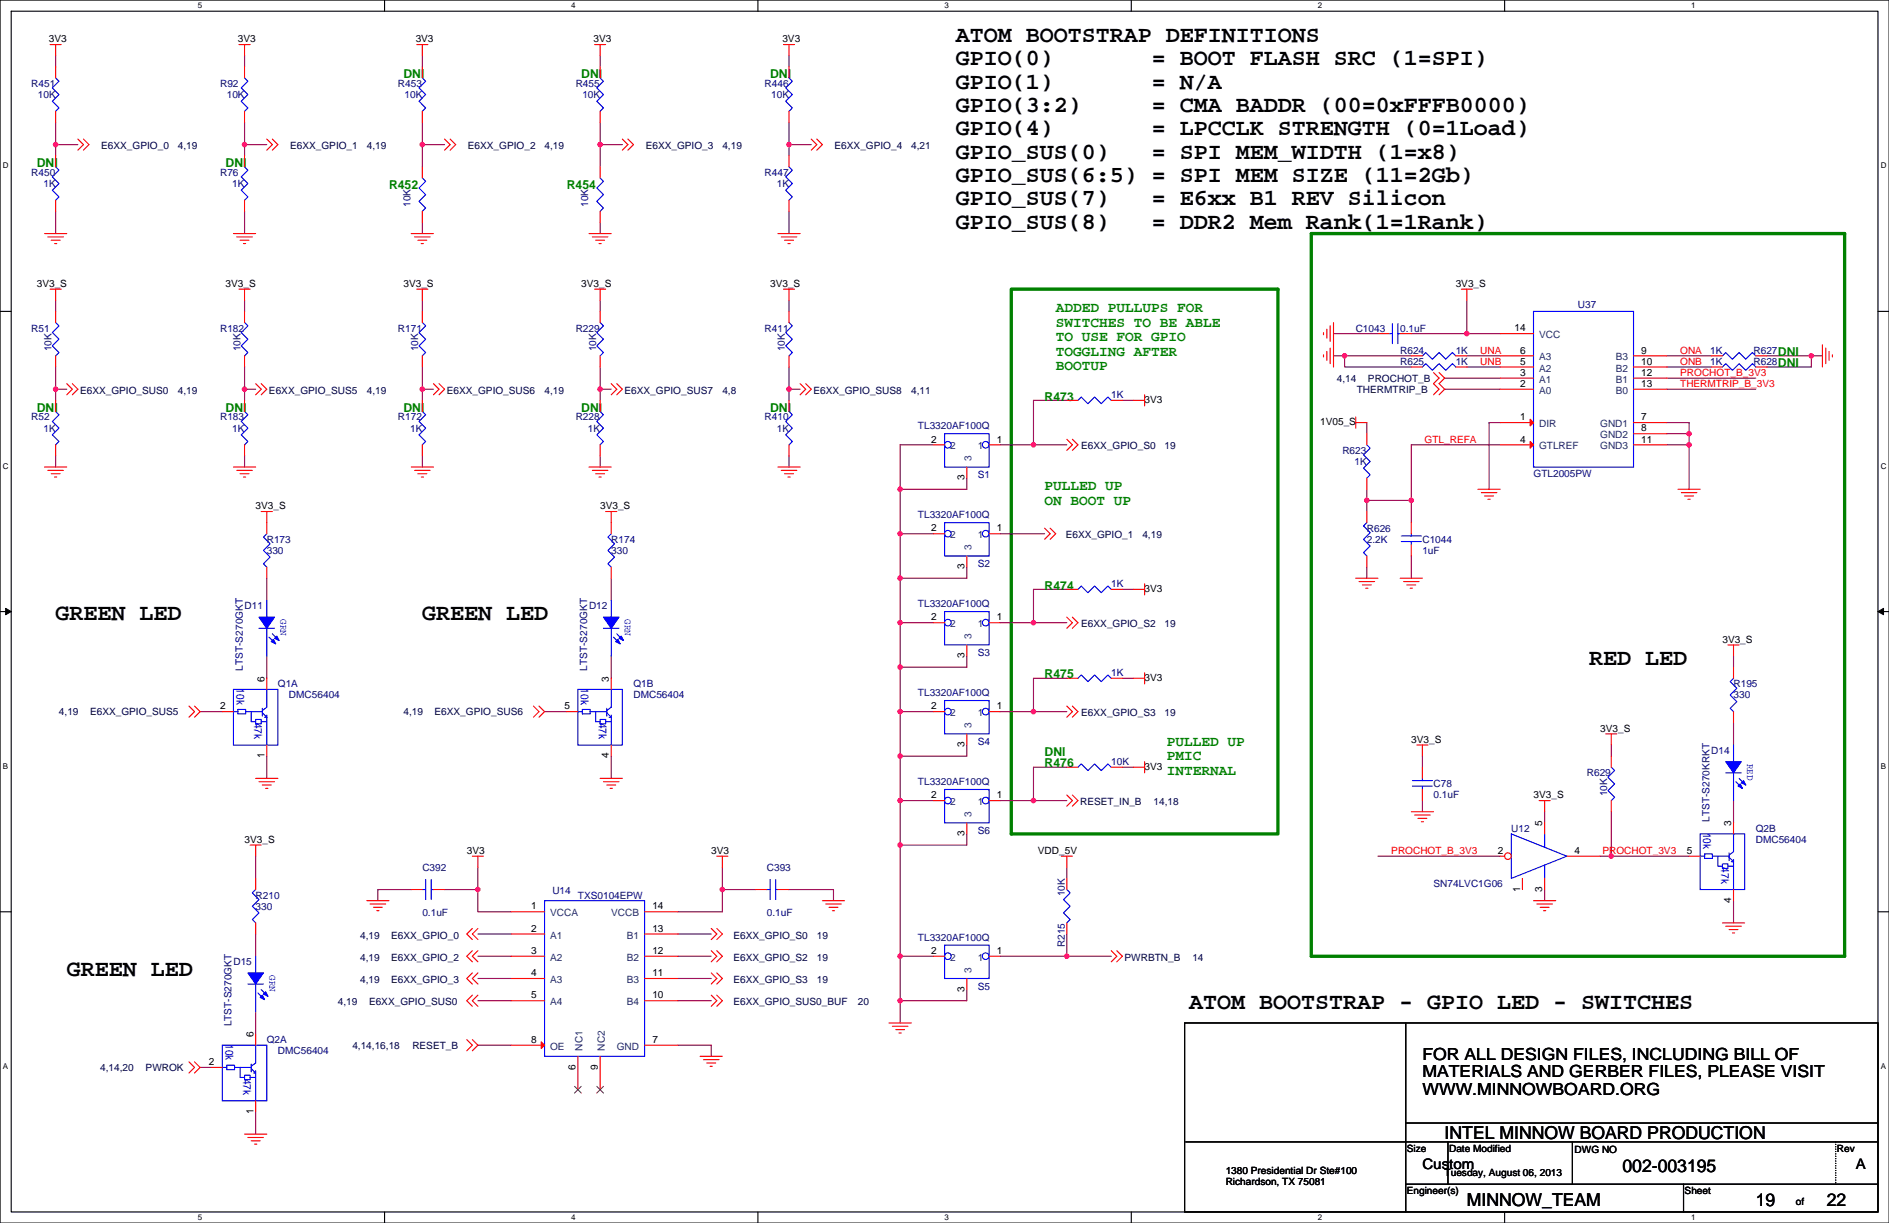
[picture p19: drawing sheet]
<svg xmlns="http://www.w3.org/2000/svg" width="432mm" height="279mm" viewBox="0 0 432 279" stroke-linecap="round" stroke-linejoin="round" font-family="sans-serif">
<defs><g id="words">
<g font-size="5.3">
<text x="218.5" y="9.6">ATOM BOOTSTRAP DEFINITIONS</text>
<text x="218.5" y="14.9">GPIO(0)</text>
<text x="263.3" y="14.9">= BOOT FLASH SRC (1=SPI)</text>
<text x="218.5" y="20.3">GPIO(1)</text>
<text x="263.3" y="20.3">= N/A</text>
<text x="218.5" y="25.6">GPIO(3:2)</text>
<text x="263.3" y="25.6">= CMA BADDR (00=0xFFFB0000)</text>
<text x="218.5" y="30.9">GPIO(4)</text>
<text x="263.3" y="30.9">= LPCCLK STRENGTH (0=1Load)</text>
<text x="218.5" y="36.3">GPIO_SUS(0)</text>
<text x="218.5" y="41.6">GPIO_SUS(6:5) = SPI MEM SIZE (11=2Gb)</text>
<text x="263.3" y="36.3">= SPI MEM_WIDTH (1=x8)</text>
<text x="218.5" y="46.9">GPIO_SUS(7)</text>
<text x="263.3" y="46.9">= E6xx B1 REV Silicon</text>
<text x="218.5" y="52.3">GPIO_SUS(8)</text>
<text x="263.3" y="52.3">= DDR2 Mem Rank(1=1Rank)</text>
<text x="12.7" y="141.7">GREEN LED</text>
<text x="96.5" y="141.7">GREEN LED</text>
<text x="363.2" y="151.8">RED LED</text>
<text x="15.3" y="222.9">GREEN LED</text>
<text x="271.8" y="230.6">ATOM BOOTSTRAP - GPIO LED - SWITCHES</text>
</g>
<g font-size="4.1">
<text x="330.2" y="260.2">INTEL MINNOW BOARD PRODUCTION</text>
<text x="370.9" y="267.8">002-003195</text>
<text x="335.3" y="275.4">MINNOW_TEAM</text>
<text x="401.3" y="275.4">19</text>
<text x="417.6" y="275.4">22</text>
</g>
<g font-size="3.8">
<text x="325.1" y="242.2">FOR ALL DESIGN FILES, INCLUDING BILL OF</text>
<text x="325.1" y="246.1">MATERIALS AND GERBER FILES, PLEASE VISIT</text>
<text x="325.1" y="250.1">WWW.MINNOWBOARD.ORG</text>
</g>
<g font-size="3.3" fill="#008000">
<text x="241.3" y="71.4">ADDED PULLUPS FOR</text>
<text x="241.3" y="74.7">SWITCHES TO BE ABLE</text>
<text x="241.3" y="78">TO USE FOR GPIO</text>
<text x="241.3" y="81.3">TOGGLING AFTER</text>
<text x="241.3" y="84.6">BOOTUP</text>
<text x="238.8" y="112">PULLED UP</text>
<text x="238.8" y="115.3">ON BOOT UP</text>
<text x="266.7" y="170.4">PULLED UP</text>
<text x="266.7" y="173.7">PMIC</text>
<text x="266.7" y="177">INTERNAL</text>
</g>
<g font-size="3.3">
<text x="325.1" y="267.1">Custom</text>
<text x="424.2" y="267.1">A</text>
</g>
<g font-size="2.8" fill="#008000">
<text x="92.2" y="17.8">DNI</text>
<text x="132.9" y="17.8">DNI</text>
<text x="176" y="17.8">DNI</text>
<text x="8.4" y="38.2">DNI</text>
<text x="51.6" y="38.2">DNI</text>
<text x="88.9" y="43.2">R452</text>
<text x="129.6" y="43.2">R454</text>
<text x="406.4" y="81.3">DNI</text>
<text x="406.4" y="83.9">DNI</text>
<text x="8.4" y="94">DNI</text>
<text x="51.6" y="94">DNI</text>
<text x="92.2" y="94">DNI</text>
<text x="132.9" y="94">DNI</text>
<text x="176" y="94">DNI</text>
<text x="238.8" y="91.5">R473</text>
<text x="238.8" y="134.7">R474</text>
<text x="238.8" y="155">R475</text>
<text x="238.8" y="172.8">DNI</text>
<text x="238.8" y="175.3">R476</text>
</g>
<g font-size="2.5" fill="#00f">
<text x="54.1" y="157.2" transform="rotate(90 54.1 157.2)">10k</text>
<text x="132.8" y="157.2" transform="rotate(90 132.8 157.2)">10k</text>
<text x="58.1" y="165.1" transform="rotate(90 58.1 165.1)">47k</text>
<text x="136.9" y="165.1" transform="rotate(90 136.9 165.1)">47k</text>
<text x="389.3" y="190.3" transform="rotate(90 389.3 190.3)">10k</text>
<text x="393.4" y="198.1" transform="rotate(90 393.4 198.1)">47k</text>
<text x="51.5" y="238.5" transform="rotate(90 51.5 238.5)">10k</text>
<text x="55.6" y="246.4" transform="rotate(90 55.6 246.4)">47k</text>
</g>
<g font-size="2.3">
<text x="11.2" y="9.7">3V3</text>
<text x="54.4" y="9.7">3V3</text>
<text x="95" y="9.7">3V3</text>
<text x="135.7" y="9.7">3V3</text>
<text x="178.8" y="9.7">3V3</text>
<text x="8.4" y="65.6">3V3_S</text>
<text x="51.6" y="65.6">3V3_S</text>
<text x="92.2" y="65.6">3V3_S</text>
<text x="132.9" y="65.6">3V3_S</text>
<text x="176" y="65.6">3V3_S</text>
<text x="332.8" y="65.6">3V3_S</text>
<text x="346.2" y="75.7">14</text>
<text x="347.5" y="83.3">5</text>
<text x="347.5" y="80.8">6</text>
<text x="375.2" y="83.3">10</text>
<text x="375.2" y="80.8">9</text>
<text x="347.5" y="88.4">2</text>
<text x="347.5" y="85.9">3</text>
<text x="375.2" y="88.4">13</text>
<text x="375.2" y="85.9">12</text>
<text x="261.6" y="92">3V3</text>
<text x="212.9" y="101.1">2</text>
<text x="227.9" y="101.1">1</text>
<text x="301.8" y="97.1">1V05_S</text>
<text x="347.5" y="101.1">4</text>
<text x="347.5" y="96">1</text>
<text x="375.2" y="98.6">8</text>
<text x="375.2" y="101.1">11</text>
<text x="375.2" y="96">7</text>
<text x="220.5" y="109.8" transform="rotate(-90 220.5 109.8)">3</text>
<text x="58.4" y="116.4">3V3_S</text>
<text x="137.2" y="116.4">3V3_S</text>
<text x="212.9" y="121.4">2</text>
<text x="227.9" y="121.4">1</text>
<text x="220.5" y="130.1" transform="rotate(-90 220.5 130.1)">3</text>
<text x="261.6" y="135.2">3V3</text>
<text x="212.9" y="141.7">2</text>
<text x="227.9" y="141.7">1</text>
<text x="393.7" y="146.9">3V3_S</text>
<text x="60.5" y="155.7" transform="rotate(-90 60.5 155.7)">6</text>
<text x="139.2" y="155.7" transform="rotate(-90 139.2 155.7)">3</text>
<text x="220.5" y="150.4" transform="rotate(-90 220.5 150.4)">3</text>
<text x="261.6" y="155.5">3V3</text>
<text x="50.3" y="162.1">2</text>
<text x="129.1" y="162.1">5</text>
<text x="212.9" y="162.1">2</text>
<text x="227.9" y="162.1">1</text>
<text x="365.8" y="167.2">3V3_S</text>
<text x="60.5" y="173.3" transform="rotate(-90 60.5 173.3)">1</text>
<text x="139.2" y="173.3" transform="rotate(-90 139.2 173.3)">4</text>
<text x="220.5" y="170.7" transform="rotate(-90 220.5 170.7)">3</text>
<text x="322.6" y="169.7">3V3_S</text>
<text x="261.6" y="175.8">3V3</text>
<text x="212.9" y="182.4">2</text>
<text x="227.9" y="182.4">1</text>
<text x="350.5" y="182.4">3V3_S</text>
<text x="220.5" y="191.1" transform="rotate(-90 220.5 191.1)">3</text>
<text x="352.6" y="188.7" transform="rotate(-90 352.6 188.7)">5</text>
<text x="395.7" y="188.7" transform="rotate(-90 395.7 188.7)">3</text>
<text x="55.9" y="192.6">3V3_S</text>
<text x="106.7" y="195.1">3V3</text>
<text x="162.6" y="195.1">3V3</text>
<text x="237.3" y="195.1">VDD_5V</text>
<text x="342.4" y="195.1">2</text>
<text x="359.9" y="195.1">4</text>
<text x="385.6" y="195.1">5</text>
<text x="347.5" y="203.8" transform="rotate(-90 347.5 203.8)">1</text>
<text x="352.6" y="203.8" transform="rotate(-90 352.6 203.8)">3</text>
<text x="121.4" y="207.8">1</text>
<text x="149.1" y="207.8">14</text>
<text x="395.7" y="206.3" transform="rotate(-90 395.7 206.3)">4</text>
<text x="121.4" y="212.9">2</text>
<text x="149.1" y="212.9">13</text>
<text x="121.4" y="217.9">3</text>
<text x="149.1" y="217.9">12</text>
<text x="212.9" y="217.9">2</text>
<text x="227.9" y="217.9">1</text>
<text x="121.4" y="223">4</text>
<text x="149.1" y="223">11</text>
<text x="220.5" y="226.6" transform="rotate(-90 220.5 226.6)">3</text>
<text x="121.4" y="228.1">5</text>
<text x="149.1" y="228.1">10</text>
<text x="57.9" y="237" transform="rotate(-90 57.9 237)">6</text>
<text x="121.4" y="238.3">8</text>
<text x="149.1" y="238.3">7</text>
<text x="47.8" y="243.3">2</text>
<text x="131.6" y="244.4" transform="rotate(-90 131.6 244.4)">6</text>
<text x="136.7" y="244.4" transform="rotate(-90 136.7 244.4)">9</text>
<text x="57.9" y="254.6" transform="rotate(-90 57.9 254.6)">1</text>
<text x="321.6" y="263.2">Size</text>
<text x="331.2" y="263.2">Date Modified</text>
<text x="359.9" y="263.4">DWG NO</text>
<text x="419.9" y="263.2">Rev</text>
<text x="280.2" y="268.3">1380 Presidential Dr Ste#100</text>
<text x="330.2" y="268.8">Tuesday, August 06, 2013</text>
<text x="280.2" y="270.6">Richardson, TX 75081</text>
<text x="321.6" y="272.8">Engineer(s)</text>
<text x="385.1" y="272.8">Sheet</text>
<text x="410.5" y="275.4">of</text>
</g>
<g font-size="2.3" fill="#000080">
<text x="7.1" y="19.9">R451</text>
<text x="8.7" y="22.4">10K</text>
<text x="50.3" y="19.9">R92</text>
<text x="51.8" y="22.4">10K</text>
<text x="91" y="19.9">R453</text>
<text x="92.5" y="22.4">10K</text>
<text x="131.6" y="19.9">R455</text>
<text x="133.1" y="22.4">10K</text>
<text x="174.8" y="19.9">R446</text>
<text x="176.3" y="22.4">10K</text>
<text x="7.1" y="40.2">R450</text>
<text x="50.3" y="40.2">R76</text>
<text x="174.8" y="40.2">R447</text>
<text x="9.9" y="42.7">1K</text>
<text x="53.1" y="42.7">1K</text>
<text x="93.8" y="47.3" transform="rotate(-90 93.8 47.3)">10K</text>
<text x="134.5" y="47.3" transform="rotate(-90 134.5 47.3)">10K</text>
<text x="177.6" y="42.7">1K</text>
<text x="360.7" y="70.4">U37</text>
<text x="7.1" y="75.7">R51</text>
<text x="50.3" y="75.7">R182</text>
<text x="91" y="75.7">R171</text>
<text x="131.6" y="75.7">R229</text>
<text x="174.8" y="75.7">R411</text>
<text x="309.9" y="75.7">C1043</text>
<text x="320.1" y="75.7">0.1uF</text>
<text x="11.8" y="80.3" transform="rotate(-90 11.8 80.3)">10K</text>
<text x="55" y="80.3" transform="rotate(-90 55 80.3)">10K</text>
<text x="95.6" y="80.3" transform="rotate(-90 95.6 80.3)">10K</text>
<text x="136.2" y="80.3" transform="rotate(-90 136.2 80.3)">10K</text>
<text x="179.4" y="80.3" transform="rotate(-90 179.4 80.3)">10K</text>
<text x="320.1" y="80.8">R624</text>
<text x="320.1" y="83.4">R625</text>
<text x="332.8" y="80.8">1K</text>
<text x="332.8" y="83.4">1K</text>
<text x="390.9" y="80.8">1K</text>
<text x="390.9" y="83.4">1K</text>
<text x="400.8" y="80.8">R627</text>
<text x="400.8" y="83.4">R628</text>
<text x="254" y="91">1K</text>
<text x="7.1" y="96.1">R52</text>
<text x="9.9" y="98.6">1K</text>
<text x="50.3" y="96.1">R183</text>
<text x="53.1" y="98.6">1K</text>
<text x="91" y="96.1">R172</text>
<text x="93.7" y="98.6">1K</text>
<text x="131.6" y="96.1">R228</text>
<text x="134.4" y="98.6">1K</text>
<text x="174.8" y="96.1">R410</text>
<text x="177.6" y="98.6">1K</text>
<text x="209.8" y="98.1">TL3320AF100Q</text>
<text x="306.9" y="103.7">R623</text>
<text x="309.6" y="106.2">1K</text>
<text x="223.5" y="109.3">S1</text>
<text x="350.5" y="109">GTL2005PW</text>
<text x="209.8" y="118.4">TL3320AF100Q</text>
<text x="61" y="124">R173</text>
<text x="139.7" y="124">R174</text>
<text x="312.4" y="121.5">R626</text>
<text x="312.4" y="124">2.2K</text>
<text x="325.1" y="124">C1044</text>
<text x="61" y="126.5">330</text>
<text x="139.7" y="126.5">330</text>
<text x="223.5" y="129.6">S2</text>
<text x="325.1" y="126.5">1uF</text>
<text x="254" y="134.2">1K</text>
<text x="55.9" y="139.2">D11</text>
<text x="134.6" y="139.2">D12</text>
<text x="209.8" y="138.7">TL3320AF100Q</text>
<text x="223.5" y="149.9">S3</text>
<text x="55.5" y="153.2" transform="rotate(-90 55.5 153.2)">LTST-S270GKT</text>
<text x="134.2" y="153.2" transform="rotate(-90 134.2 153.2)">LTST-S270GKT</text>
<text x="254" y="154.5">1K</text>
<text x="63.5" y="157">Q1A</text>
<text x="66.1" y="159.6">DMC56404</text>
<text x="144.8" y="157">Q1B</text>
<text x="144.8" y="159.6">DMC56404</text>
<text x="209.8" y="159">TL3320AF100Q</text>
<text x="396.3" y="157">R195</text>
<text x="396.3" y="159.6">330</text>
<text x="223.5" y="170.2">S4</text>
<text x="391.2" y="172.3">D14</text>
<text x="209.8" y="179.4">TL3320AF100Q</text>
<text x="254" y="174.8">10K</text>
<text x="327.7" y="179.9">C78</text>
<text x="362.7" y="177.3">R629</text>
<text x="327.7" y="182.4">0.1uF</text>
<text x="367.4" y="181.9" transform="rotate(-90 367.4 181.9)">10K</text>
<text x="223.5" y="190.5">S6</text>
<text x="345.5" y="190">U12</text>
<text x="390.8" y="187.7" transform="rotate(-90 390.8 187.7)">LTST-S270KRKT</text>
<text x="401.3" y="190">Q2B</text>
<text x="401.3" y="192.6">DMC56404</text>
<text x="96.5" y="198.9">C392</text>
<text x="175.3" y="198.9">C393</text>
<text x="327.7" y="202.7">SN74LVC1G06</text>
<text x="58.4" y="205.3">R210</text>
<text x="58.4" y="207.8">330</text>
<text x="96.5" y="209.3">0.1uF</text>
<text x="126.3" y="204.3">U14</text>
<text x="132.1" y="205.3">TXS0104EPW</text>
<text x="175.3" y="209.3">0.1uF</text>
<text x="243.4" y="204.7" transform="rotate(-90 243.4 204.7)">10K</text>
<text x="209.8" y="214.9">TL3320AF100Q</text>
<text x="53.4" y="220.5">D15</text>
<text x="243.4" y="216.4" transform="rotate(-90 243.4 216.4)">R215</text>
<text x="223.5" y="226.1">S5</text>
<text x="52.9" y="234.5" transform="rotate(-90 52.9 234.5)">LTST-S270GKT</text>
<text x="61" y="238.3">Q2A</text>
<text x="63.5" y="240.8">DMC56404</text>
</g>
<g font-size="2.3" fill="#000040">
<text x="23.1" y="34.1">E6XX_GPIO_0</text>
<text x="40.7" y="34.1">4,19</text>
<text x="66.3" y="34.1">E6XX_GPIO_1</text>
<text x="83.8" y="34.1">4,19</text>
<text x="107" y="34.1">E6XX_GPIO_2</text>
<text x="124.5" y="34.1">4,19</text>
<text x="147.6" y="34.1">E6XX_GPIO_3</text>
<text x="165.1" y="34.1">4,19</text>
<text x="190.8" y="34.1">E6XX_GPIO_4</text>
<text x="208.3" y="34.1">4,21</text>
<text x="18.3" y="90">E6XX_GPIO_SUS0</text>
<text x="40.7" y="90">4,19</text>
<text x="61.5" y="90">E6XX_GPIO_SUS5</text>
<text x="83.8" y="90">4,19</text>
<text x="102.1" y="90">E6XX_GPIO_SUS6</text>
<text x="124.5" y="90">4,19</text>
<text x="142.8" y="90">E6XX_GPIO_SUS7</text>
<text x="165.1" y="90">4,8</text>
<text x="185.9" y="90">E6XX_GPIO_SUS8</text>
<text x="208.3" y="90">4,11</text>
<text x="305.6" y="87.2">4,14</text>
<text x="310.2" y="89.7">THERMTRIP_B</text>
<text x="312.7" y="87.2">PROCHOT_B</text>
<text x="247.2" y="102.7">E6XX_GPIO_S0</text>
<text x="266.2" y="102.7">19</text>
<text x="243.6" y="123">E6XX_GPIO_1</text>
<text x="261.1" y="123">4,19</text>
<text x="247.2" y="143.3">E6XX_GPIO_S2</text>
<text x="266.2" y="143.3">19</text>
<text x="13.5" y="163.4">4,19</text>
<text x="20.6" y="163.4">E6XX_GPIO_SUS5</text>
<text x="92.2" y="163.4">4,19</text>
<text x="99.3" y="163.4">E6XX_GPIO_SUS6</text>
<text x="247.2" y="163.6">E6XX_GPIO_S3</text>
<text x="266.2" y="163.6">19</text>
<text x="246.9" y="183.9">RESET_IN_B</text>
<text x="263.7" y="183.9">14,18</text>
<text x="82.3" y="214.4">4,19</text>
<text x="89.4" y="214.4">E6XX_GPIO_0</text>
<text x="167.7" y="214.4">E6XX_GPIO_S0</text>
<text x="186.7" y="214.4">19</text>
<text x="82.3" y="219.5">4,19</text>
<text x="89.4" y="219.5">E6XX_GPIO_2</text>
<text x="167.7" y="219.5">E6XX_GPIO_S2</text>
<text x="186.7" y="219.5">19</text>
<text x="257.1" y="219.5">PWRBTN_B</text>
<text x="272.6" y="219.5">14</text>
<text x="82.3" y="224.6">4,19</text>
<text x="89.4" y="224.6">E6XX_GPIO_3</text>
<text x="167.7" y="224.6">E6XX_GPIO_S3</text>
<text x="186.7" y="224.6">19</text>
<text x="77.2" y="229.7">4,19</text>
<text x="84.3" y="229.7">E6XX_GPIO_SUS0</text>
<text x="167.7" y="229.7">E6XX_GPIO_SUS0_BUF</text>
<text x="196.1" y="229.7">20</text>
<text x="80.5" y="239.6">4,14,16,18</text>
<text x="94.3" y="239.6">RESET_B</text>
<text x="22.9" y="244.6">4,14,20</text>
<text x="33.3" y="244.6">PWROK</text>
</g>
<g font-size="2.3" fill="#004080">
<text x="351.8" y="77.3">VCC</text>
<text x="351.8" y="82.3">A3</text>
<text x="369.3" y="82.3">B3</text>
<text x="351.8" y="90">A0</text>
<text x="351.8" y="87.4">A1</text>
<text x="351.8" y="84.9">A2</text>
<text x="369.3" y="90">B0</text>
<text x="369.3" y="87.4">B1</text>
<text x="369.3" y="84.9">B2</text>
<text x="351.8" y="97.6">DIR</text>
<text x="365.8" y="100.1">GND2</text>
<text x="365.8" y="97.6">GND1</text>
<text x="217.2" y="102.7">2</text>
<text x="222.1" y="105.4" transform="rotate(-90 222.1 105.4)">3</text>
<text x="223.5" y="102.7">1</text>
<text x="351.8" y="102.7">GTLREF</text>
<text x="365.8" y="102.7">GND3</text>
<text x="217.2" y="123">2</text>
<text x="222.1" y="125.8" transform="rotate(-90 222.1 125.8)">3</text>
<text x="223.5" y="123">1</text>
<text x="217.2" y="143.3">2</text>
<text x="223.5" y="143.3">1</text>
<text x="222.1" y="146.1" transform="rotate(-90 222.1 146.1)">3</text>
<text x="217.2" y="163.6">2</text>
<text x="222.1" y="166.4" transform="rotate(-90 222.1 166.4)">3</text>
<text x="223.5" y="163.6">1</text>
<text x="217.2" y="183.9">2</text>
<text x="223.5" y="183.9">1</text>
<text x="222.1" y="186.7" transform="rotate(-90 222.1 186.7)">3</text>
<text x="125.8" y="209.3">VCCA</text>
<text x="139.7" y="209.3">VCCB</text>
<text x="125.8" y="214.4">A1</text>
<text x="143.3" y="214.4">B1</text>
<text x="125.8" y="219.5">A2</text>
<text x="143.3" y="219.5">B2</text>
<text x="217.2" y="219.5">2</text>
<text x="223.5" y="219.5">1</text>
<text x="125.8" y="224.6">A3</text>
<text x="143.3" y="224.6">B3</text>
<text x="222.1" y="222.3" transform="rotate(-90 222.1 222.3)">3</text>
<text x="125.8" y="229.7">A4</text>
<text x="143.3" y="229.7">B4</text>
<text x="125.8" y="239.8">OE</text>
<text x="141" y="239.8">GND</text>
<text x="133.2" y="240.1" transform="rotate(-90 133.2 240.1)">NC1</text>
<text x="138.2" y="240.1" transform="rotate(-90 138.2 240.1)">NC2</text>
</g>
<g font-size="2.3" fill="#f00">
<text x="338.3" y="83.3">UNB</text>
<text x="338.3" y="80.8">UNA</text>
<text x="384.1" y="80.8">ONA</text>
<text x="384.1" y="83.3">ONB</text>
<text x="384.1" y="85.9">PROCHOT_B_3V3</text>
<text x="384.1" y="88.4">THERMTRIP_B_3V3</text>
<text x="325.6" y="101.1">GTL_REFA</text>
<text x="318" y="195.1">PROCHOT_B_3V3</text>
<text x="366.3" y="195.1">PROCHOT_3V3</text>
</g>
<g font-size="2.3" fill="#00f">
<text x="64.1" y="141.5" transform="rotate(90 64.1 141.5)">GRN</text>
<text x="142.9" y="141.5" transform="rotate(90 142.9 141.5)">GRN</text>
<text x="399.4" y="174.5" transform="rotate(90 399.4 174.5)">RED</text>
<text x="61.6" y="222.8" transform="rotate(90 61.6 222.8)">GRN</text>
</g>
<g font-size="1.8">
<text x="45.2" y="1.9">5</text>
<text x="130.6" y="1.9">4</text>
<text x="215.9" y="1.9">3</text>
<text x="301.3" y="1.9">2</text>
<text x="386.6" y="1.9">1</text>
<text x=".7" y="38.5">D</text>
<text x="429.9" y="38.5">D</text>
<text x=".7" y="107.1">C</text>
<text x="429.9" y="107.1">C</text>
<text x=".7" y="175.6">B</text>
<text x="429.9" y="175.6">B</text>
<text x=".7" y="244.2">A</text>
<text x="429.9" y="244.2">A</text>
<text x="45.2" y="278.8">5</text>
<text x="130.6" y="278.8">4</text>
<text x="215.9" y="278.8">3</text>
<text x="301.3" y="278.8">2</text>
<text x="386.6" y="278.8">1</text>
</g>
</g></defs>
<path d="M0 0h431.8v279.4h-431.8zM2.6 2.6h426.7v274.3h-426.7z" fill="none" stroke="#000" stroke-width=".25"/>
<g fill="#fff">
<path d="M45.2 .3h1v2h-1z"/>
<path d="M45.2 277.1h1v2.1h-1z"/>
</g>
<path d="M87.9 0v2.6M87.9 276.9v2.5" fill="none" stroke="#000" stroke-width=".25"/>
<g fill="#fff">
<path d="M130.6 .3h1v2h-1z"/>
<path d="M130.6 277.1h1v2.1h-1z"/>
</g>
<path d="M173.2 0v2.6M173.2 276.9v2.5" fill="none" stroke="#000" stroke-width=".25"/>
<g fill="#fff">
<path d="M215.9 .3h1v2h-1z"/>
<path d="M215.9 277.1h1v2.1h-1z"/>
</g>
<path d="M258.6 0v2.6M258.6 276.9v2.5" fill="none" stroke="#000" stroke-width=".25"/>
<g fill="#fff">
<path d="M301.3 .3h1v2h-1z"/>
<path d="M301.3 277.1h1v2.1h-1z"/>
</g>
<path d="M343.9 0v2.6M343.9 276.9v2.5" fill="none" stroke="#000" stroke-width=".25"/>
<g fill="#fff">
<path d="M386.6 .3h1v2h-1z"/>
<path d="M386.6 277.1h1v2.1h-1z"/>
<path d="M.7 36.9h1.2v2h-1.2z"/>
<path d="M429.9 36.9h1.3v2h-1.3z"/>
<path d="M.7 105.4h1.2v2.1h-1.2z"/>
<path d="M429.9 105.4h1.3v2.1h-1.3z"/>
</g>
<path d="M0 71.1h2.6M429.3 71.1h2.5" fill="none" stroke="#000" stroke-width=".25"/>
<g fill="#fff">
<path d="M.7 174h1.2v2h-1.2z"/>
<path d="M429.9 174h1.2v2h-1.2z"/>
</g>
<path d="M0 139.7h2.6M429.3 139.7h2.5" fill="none" stroke="#000" stroke-width=".25"/>
<path d="M1.3 139l1.3 .7-1.3 .7zM429.3 139.7l1.3-.7v1.4z" fill="#000" stroke="#000" stroke-width=".23"/>
<g fill="#fff">
<path d="M.7 242.6h1.2v2h-1.2z"/>
<path d="M429.9 242.6h1.2v2h-1.2z"/>
</g>
<path d="M0 208.3h2.6M429.3 208.3h2.5M270.8 233.7h158.5v43.2h-158.5zM321.3 233.7v43.2M321.3 256.6h108M271 260.9h158.3M321.3 270.5h108M331 260.9v9.6M359.4 260.9v9.6M384.8 270.5v6.4" fill="none" stroke="#000" stroke-width=".25"/>
<path d="M299.7 53.4h122v165.1h-122zM231.2 66.1h60.9v124.4h-60.9z" fill="none" stroke="#008000" stroke-width=".76"/>
<g fill="none" stroke="#800040" stroke-width=".25">
<path d="M12.7 12.7v2.6M55.9 12.7v2.6M96.5 12.7v2.6M137.2 12.7v2.6M180.4 12.7v2.6M12.7 33h5.1M12.7 28v5M12.7 33v2.6M55.9 33v2.6M55.9 33h5.1M55.9 28v5M96.5 28v5"/>
<path d="M96.5 33h5.1M96.5 33v5.1M137.2 33v5.1M137.2 33h5.1M137.2 28v5M180.4 28v5M180.4 33v2.6M180.4 33h5M12.7 48.3v5.1M55.9 48.3v5.1M96.5 50.8v2.6M137.2 50.8v2.6"/>
<path d="M180.4 48.3v5.1M12.7 68.6v2.5M55.9 68.6v2.5M96.5 68.6v2.5M137.2 68.6v2.5M180.4 68.6v2.5M304.8 76.2h10.2M322.6 76.2h12.7M335.3 76.2h7.6M335.3 68.6v7.6M12.7 83.8v5.1M12.7 88.9v2.6"/>
<path d="M12.7 88.9h2.6M55.9 88.9h2.5M55.9 88.9v2.6M55.9 83.8v5.1M96.5 88.9h2.6M96.5 88.9v2.6M96.5 83.8v5.1M137.2 88.9v2.6M137.2 88.9h2.5M137.2 83.8v5.1M180.4 88.9h2.5M180.4 83.8v5.1"/>
<path d="M180.4 88.9v2.6M243.9 91.5h-7.7v10.1M256.6 91.5h2.5M304.8 81.3h2.6M307.4 81.3v2.5h15.2M307.4 81.3h15.2M312.4 96.5v2.6M330.2 86.4h12.7M330.2 88.9h12.7M335.3 83.8h7.6M335.3 81.3h7.6M342.9 96.5h-2.5v15.3"/>
<path d="M381 96.5h5.1v2.6M381 99.1h5.1M381 81.3h10.2M381 83.8h10.2M381 86.4h20.3M381 88.9h20.3M386.1 99.1v2.5M403.9 81.3h10.1M414 81.3v2.5h-10.1M414 81.3h2.6M12.7 104.2v2.5M55.9 104.2v2.5"/>
<path d="M96.5 104.2v2.5M137.2 104.2v2.5M180.4 104.2v2.5M205.8 111.8v10.1h7.6M213.4 101.6h-7.6v10.2M221 109.2v2.6h-15.2M228.6 101.6h7.6M236.2 101.6h7.7M312.4 114.3h10.2M312.4 111.8v2.5M312.4 114.3v2.6M322.6 114.3v5.1"/>
<path d="M342.9 101.6h-20.3v12.7M381 101.6h5.1M386.1 101.6v10.2M61 132.1v5.1M139.7 132.1v5.1M205.8 132.1v10.2h7.6M205.8 121.9v10.2M221 129.6v2.5h-15.2M228.6 121.9h10.2M243.9 134.6h-7.7v7.7M256.6 134.6h2.5M312.4 129.6v2.5"/>
<path d="M322.6 127v5.1M61 149.9v5.1M139.7 149.9v5.1M205.8 152.4v10.2h7.6M205.8 142.3v10.1M221 149.9v2.5h-15.2M228.6 142.3h7.6M236.2 142.3h7.7M243.9 155h-7.7v7.6M256.6 155h2.5M396.3 149.9v2.5M45.7 162.6h5.1"/>
<path d="M61 172.7v5.1M124.5 162.6h5.1M139.7 172.7v5.1M205.8 172.7v10.2M205.8 162.6v10.1M221 170.2v2.5h-15.2M228.6 162.6h7.6M236.2 162.6h7.7M243.9 175.3h-7.7v7.6M256.6 175.3h2.5M325.1 172.7v2.6M368.3 170.2v2.5"/>
<path d="M396.3 165.1v5.1M58.4 195.6v5.1M109.2 198.1v5.1M165.1 198.1v5.1M205.8 182.9h7.6M205.8 182.9v10.2M205.8 193.1v25.4M221 190.5v2.6h-15.2M228.6 182.9h7.6M236.2 182.9h7.7M243.9 198.1v2.6M315 195.6h27.9"/>
<path d="M325.1 182.9v2.5M353.1 185.4v2.6M365.8 195.6h2.5M368.3 185.4v10.2M368.3 195.6h17.8M396.3 182.9v5.1M58.4 213.4v5.1M94 203.2h-7.6v2.6M101.6 203.2h7.6M109.2 213.4h7.7M109.2 218.5h7.7M109.2 203.2v5.1h7.7"/>
<path d="M155 213.4h7.6M155 218.5h7.6M165.1 203.2v5.1h-10.1M165.1 203.2h7.6M180.4 203.2h10.1v2.6M205.8 218.5h7.6M205.8 218.5v10.1M228.6 218.5h15.3M243.9 213.4v5.1M243.9 218.5h10.1M353.1 203.2v2.6M396.3 205.8v5"/>
<path d="M58.4 231.2v5M109.2 238.8h7.7M109.2 223.5h7.7M109.2 228.6h7.7M155 238.8h7.6v2.5M155 223.5h7.6M155 228.6h7.6M205.8 228.6v5.1M221 226.1v2.5h-15.2M45.7 243.9h2.6M58.4 254v5.1"/>
</g>
<g fill="#f0f" stroke="#f0f" stroke-width=".25">
<circle cx="96.5" cy="33" r=".5"/>
<circle cx="137.2" cy="33" r=".5"/>
<circle cx="12.7" cy="33" r=".5"/>
<circle cx="55.9" cy="33" r=".5"/>
<circle cx="12.7" cy="88.9" r=".5"/>
<circle cx="55.9" cy="88.9" r=".5"/>
<circle cx="96.5" cy="88.9" r=".5"/>
<circle cx="137.2" cy="88.9" r=".5"/>
<circle cx="180.3" cy="88.9" r=".5"/>
<circle cx="165.1" cy="203.2" r=".5"/>
<circle cx="109.2" cy="203.2" r=".5"/>
<circle cx="180.3" cy="33" r=".5"/>
<circle cx="205.7" cy="182.9" r=".5"/>
<circle cx="205.7" cy="111.8" r=".5"/>
<circle cx="205.7" cy="121.9" r=".5"/>
<circle cx="205.7" cy="132.1" r=".5"/>
<circle cx="205.7" cy="152.4" r=".5"/>
<circle cx="205.7" cy="172.7" r=".5"/>
<circle cx="205.7" cy="142.2" r=".5"/>
<circle cx="205.7" cy="162.6" r=".5"/>
<circle cx="243.8" cy="218.4" r=".5"/>
<circle cx="205.7" cy="228.6" r=".5"/>
<circle cx="205.7" cy="193" r=".5"/>
<circle cx="205.7" cy="218.4" r=".5"/>
<circle cx="236.2" cy="101.6" r=".5"/>
<circle cx="236.2" cy="142.2" r=".5"/>
<circle cx="236.2" cy="162.6" r=".5"/>
<circle cx="236.2" cy="182.9" r=".5"/>
<circle cx="335.3" cy="76.2" r=".5"/>
<circle cx="386.1" cy="99.1" r=".5"/>
<circle cx="386.1" cy="101.6" r=".5"/>
<circle cx="307.3" cy="81.3" r=".5"/>
<circle cx="312.4" cy="114.3" r=".5"/>
<circle cx="322.6" cy="114.3" r=".5"/>
<circle cx="414" cy="81.3" r=".5"/>
<circle cx="368.3" cy="195.6" r=".5"/>
</g>
<g fill="none" stroke="#f00" stroke-width=".25">
<path d="M11.5 10.2h2.5M12.7 10.2v2.5M54.6 10.2h2.6M55.9 10.2v2.5M95.3 10.2h2.5M96.5 10.2v2.5M135.9 10.2h2.6M137.2 10.2v2.5M179.1 10.2h2.5M180.4 10.2v2.5M17.8 31.8l1.3 1.2-1.3 1.3M19.1 31.8l1.2 1.2-1.2 1.3"/>
<path d="M61 31.8l1.3 1.2-1.3 1.3M62.3 31.8l1.2 1.2-1.2 1.3M96.5 38.1v2.6M101.6 31.8l1.3 1.2-1.3 1.3M102.9 31.8l1.3 1.2-1.3 1.3M142.3 31.8l1.2 1.2-1.2 1.3M143.5 31.8l1.3 1.2-1.3 1.3M185.4 31.8l1.3 1.2-1.3 1.3M186.7 31.8l1.3 1.2-1.3 1.3M10.2 53.4h5.1M10.9 54.1h3.6M11.7 54.9h2"/>
<path d="M12.5 55.6h.5M53.4 53.4h5M54.1 54.1h3.6M54.9 54.9h2M55.6 55.6h.6M94 53.4h5.1M94.8 54.1h3.5M95.5 54.9h2.1M96.3 55.6h.5M96.5 48.3v2.5M134.6 53.4h5.1M135.4 54.1h3.6"/>
<path d="M136.2 54.9h2M136.9 55.6h.5M177.8 53.4h5.1M178.6 54.1h3.5M179.3 54.9h2.1M180.1 55.6h.5M11.5 66.1h2.5M12.7 66.1v2.5M12.7 71.1v2.6M54.6 66.1h2.6M55.9 66.1v2.5M95.3 66.1h2.5"/>
<path d="M96.5 66.1v2.5M135.9 66.1h2.6M137.2 66.1v2.5M179.1 66.1h2.5M180.4 66.1v2.5M302.5 76v.5M303.3 75.2v2M304.1 74.4v3.6M304.1 79.5v3.6M304.8 73.7v10.1M334 66.1h2.6M335.3 66.1v2.5"/>
<path d="M416.6 78.8v5M417.3 79.5v3.6M12.7 81.3v2.5M15.3 87.7l1.2 1.2-1.2 1.3M16.5 87.7l1.3 1.2-1.3 1.3M55.9 91.5v2.5M58.4 87.7l1.3 1.2-1.3 1.3M59.7 87.7l1.3 1.2-1.3 1.3M99.1 87.7l1.3 1.2-1.3 1.3M100.4 87.7l1.2 1.2-1.2 1.3M139.7 87.7l1.3 1.2-1.3 1.3M141 87.7l1.3 1.2-1.3 1.3"/>
<path d="M180.4 91.5v2.5M182.9 87.7l1.3 1.2-1.3 1.3M184.2 87.7l1.2 1.2-1.2 1.3M259.1 91.5h2.5M261.6 90.2v2.5M302.5 81v.6M303.3 80.3v2M309.9 96.5h2.5M309.9 95.3v2.5M322.6 81.3h2.5M327.7 85.1l1.3 1.3-1.3 1.3 1.3 1.2-1.3 1.3M329 85.1l1.2 1.3-1.2 1.3 1.2 1.2-1.2 1.3"/>
<path d="M332.8 81.3h2.5M418.1 80.3v2M418.9 81v.6M10.2 106.7h5.1M10.9 107.5h3.6M11.7 108.2h2M12.5 109h.5M53.4 106.7h5M54.1 107.5h3.6M54.9 108.2h2M55.6 109h.6M55.9 101.6v2.6"/>
<path d="M59.7 116.9h2.6M61 116.9v2.5M94 106.7h5.1M94.8 107.5h3.5M95.5 108.2h2.1M96.3 109h.5M134.6 106.7h5.1M135.4 107.5h3.6M136.2 108.2h2M136.9 109h.5M138.5 116.9h2.5M139.7 116.9v2.5"/>
<path d="M177.8 106.7h5.1M178.6 107.5h3.5M179.3 108.2h2.1M180.1 109h.5M180.4 101.6v2.6M213.4 101.6h2.5M221 106.7v2.5M226.1 101.6h2.5M243.9 100.4l1.2 1.2-1.2 1.3M245.1 100.4l1.3 1.2-1.3 1.3M337.8 111.8h5.1M338.6 112.5h3.6"/>
<path d="M339.4 113.3h2M340.1 114.1h.5M383.6 111.8h5M384.3 112.5h3.6M385.1 113.3h2M385.8 114.1h.6M238.8 120.7l1.3 1.2-1.3 1.3M240.1 120.7l1.2 1.2-1.2 1.3M259.1 134.6h2.5M261.6 133.4v2.5M309.9 132.1h5.1M310.7 132.9h3.5"/>
<path d="M311.4 133.6h2.1M312.2 134.4h.5M320.1 132.1h5M320.8 132.9h3.6M321.6 133.6h2M322.3 134.4h.6M243.9 141l1.2 1.3-1.2 1.2M245.1 141l1.3 1.3-1.3 1.2M259.1 155h2.5M261.6 153.7v2.5M395 147.3h2.5M396.3 147.3v2.6"/>
<path d="M43.2 161.3l1.3 1.3-1.3 1.3M44.5 161.3l1.2 1.3-1.2 1.3M58.4 177.8h5.1M59.2 178.6h3.6M60 179.3h2M121.9 161.3l1.3 1.3-1.3 1.3M123.2 161.3l1.3 1.3-1.3 1.3M137.2 177.8h5.1M137.9 178.6h3.6M138.7 179.3h2M243.9 161.3l1.2 1.3-1.2 1.3M245.1 161.3l1.3 1.3-1.3 1.3"/>
<path d="M259.1 175.3h2.5M261.6 174v2.6M323.9 170.2h2.5M325.1 170.2v2.5M367.1 167.7h2.5M368.3 167.7v2.5M57.2 193.1h2.5M58.4 193.1v2.5M60.7 180.1h.5M108 195.6h2.5M109.2 195.6v2.5M139.5 180.1h.5"/>
<path d="M163.9 195.6h2.5M165.1 195.6v2.5M242.6 195.6h2.5M243.9 181.6l1.2 1.3-1.2 1.3M243.9 195.6v2.5M245.1 181.6l1.3 1.3-1.3 1.3M322.6 185.4h5.1M323.4 186.2h3.5M324.1 187h2.1M324.9 187.7h.5M351.8 182.9h2.6M353.1 182.9v2.5"/>
<path d="M83.8 205.8h5.1M84.6 206.5h3.6M85.4 207.3h2M86.1 208h.5M108 212.1l-1.3 1.3 1.3 1.3M108 217.2l-1.3 1.3 1.3 1.2M109.2 212.1l-1.2 1.3 1.2 1.3M109.2 217.2l-1.2 1.3 1.2 1.2M162.6 217.2l1.3 1.3-1.3 1.2M162.6 212.1l1.3 1.3-1.3 1.3M163.9 217.2l1.2 1.3-1.2 1.2M163.9 212.1l1.2 1.3-1.2 1.3"/>
<path d="M188 205.8h5.1M188.7 206.5h3.6M189.5 207.3h2M190.3 208h.5M254 217.2l1.3 1.3-1.3 1.2M255.3 217.2l1.3 1.3-1.3 1.2M350.5 205.8h5.1M351.3 206.5h3.6M352.1 207.3h2M352.8 208h.5M393.7 210.8h5.1M394.5 211.6h3.5"/>
<path d="M395.2 212.4h2.1M396 213.1h.5M58.4 236.2v2.6M106.7 237.5l1.3 1.3-1.3 1.3M108 222.3l-1.3 1.2 1.3 1.3M108 227.4l-1.3 1.2 1.3 1.3M108 237.5l1.2 1.3-1.2 1.3M109.2 222.3l-1.2 1.2 1.2 1.3M109.2 227.4l-1.2 1.2 1.2 1.3M162.6 227.4l1.3 1.2-1.3 1.3M162.6 222.3l1.3 1.2-1.3 1.3M163.9 227.4l1.2 1.2-1.2 1.3"/>
<path d="M163.9 222.3l1.2 1.2-1.2 1.3M203.2 233.7h5.1M204 234.5h3.5M204.7 235.2h2.1M205.5 236h.5M43.2 242.6l1.3 1.3-1.3 1.2M44.5 242.6l1.2 1.3-1.2 1.2M48.3 243.9h2.5M55.9 259.1h5.1M56.7 259.9h3.5M58.4 251.5v2.5M160 241.3h5.1"/>
<path d="M160.8 242.1h3.6M161.6 242.8h2M162.3 243.6h.5M57.4 260.6h2.1M58.2 261.4h.5"/>
</g>
<path d="M419.6 260.9v9.6M419.6 270.5h.1" fill="none" stroke="#000" stroke-width=".25" stroke-dasharray="0 .5"/>
<g fill="none" stroke="#00f" stroke-width=".25">
<path d="M96.5 40.7l.8 .7-1.5 1.5 1.5 1.6-1.5 1.5 1.5 1.5-.8 .8M12.7 73.7l.8 .7-1.5 1.6 1.5 1.5-1.5 1.5 1.5 1.5-.8 .8M55.9 94l.8 .8-1.6 1.5 1.6 1.5-1.6 1.5 1.6 1.6-.8 .7M180.4 94l.7 .8-1.5 1.5 1.5 1.5-1.5 1.5 1.5 1.6-.7 .7M215.9 99.1h10.2v7.6h-10.2zM325.1 81.3l.8-.8 1.5 1.6 1.6-1.6 1.5 1.6 1.5-1.6 .8 .8M345.5 190.5l12.7 5.1-12.7 5.1zM353.1 197.6v3.1M353.1 190.5v3.1M50.8 238.8h10.2v12.7h-10.2zM58.4 238.8v4l-1 .8M50.8 243.9h1"/>
<path d="M51.8 243.4h1.8v1h-1.8zM53.6 243.9h3.8M54.9 243.9v2.2h1M55.9 245.6h1.3v1.1h-1.3zM57.2 246.1h1.2M57.4 243.1v1.8M57.4 244.1l1 1M57.9 245.1h.5M58.4 245.1v6.4M58.4 244.6v.5"/>
<circle cx="216.7" cy="101.6" r=".76"/>
<circle cx="225.3" cy="101.6" r=".76"/>
</g>
<circle cx="344.7" cy="195.6" r=".76" fill="#fff" stroke="#f00" stroke-width=".25"/>
<g fill="none" stroke="#f00" stroke-width=".25">
<path d="M12.7 15.3v2.5M55.9 15.3v2.5M96.5 15.3v2.5M137.2 15.3v2.5M180.4 15.3v2.5M12.7 25.4v2.6M12.7 35.6v2.5M55.9 35.6v2.5M55.9 25.4v2.6M96.5 25.4v2.6M137.2 25.4v2.6M137.2 38.1v2.6"/>
<path d="M180.4 25.4v2.6M180.4 35.6v2.5M12.7 45.7v2.6M55.9 45.7v2.6M137.2 48.3v2.5M180.4 45.7v2.6M55.9 71.1v2.6M96.5 71.1v2.6M137.2 71.1v2.6M180.4 71.1v2.6M315 76.2h2.5M320.1 76.2h2.5"/>
<path d="M342.9 76.2h7.6M12.7 91.5v2.5M55.9 81.3v2.5M96.5 81.3v2.5M96.5 91.5v2.5M137.2 81.3v2.5M137.2 91.5v2.5M180.4 81.3v2.5M243.9 91.5h2.5M254 91.5h2.6M312.4 99.1v2.5M322.6 83.8h2.5"/>
<path d="M332.8 83.8h2.5M342.9 88.9h7.6M342.9 86.4h7.6M342.9 83.8h7.6M342.9 96.5h7.6M342.9 81.3h7.6M373.4 99.1h7.6M373.4 88.9h7.6M373.4 86.4h7.6M373.4 83.8h7.6M373.4 96.5h7.6M373.4 81.3h7.6"/>
<path d="M391.2 81.3h2.5M391.2 83.8h2.5M401.3 81.3h2.6M401.3 83.8h2.6M12.7 101.6v2.6M61 119.4v2.5M96.5 101.6v2.6M137.2 101.6v2.6M139.7 119.4v2.5M312.4 109.2v2.6M312.4 116.9v2.5M322.6 119.4v2.5"/>
<path d="M342.9 101.6h7.6M373.4 101.6h7.6M61 137.2h.1M61 129.6v2.5M139.7 129.6v2.5M139.7 137.2h.1M213.4 121.9h2.5M221 127v2.6M226.1 121.9h2.5M243.9 134.6h2.5M254 134.6h2.6M312.4 127v2.6"/>
<path d="M322.6 124.5v2.5M61 155v2.5M61 149.9h.1M139.7 155v2.5M139.7 149.9h.1M213.4 142.3h2.5M221 147.3v2.6M226.1 142.3h2.5M243.9 155h2.5M254 155h2.6M396.3 152.4v2.6M50.8 162.6h2.6"/>
<path d="M61 170.2v2.5M129.6 162.6h2.5M139.7 170.2v2.5M213.4 162.6h2.5M221 167.7v2.5M226.1 162.6h2.5M243.9 175.3h2.5M254 175.3h2.6M325.1 175.3v2.5M368.3 172.7v2.6M396.3 170.2h.1M396.3 162.6v2.5"/>
<path d="M213.4 182.9h2.5M221 188v2.5M226.1 182.9h2.5M325.1 180.4v2.5M342.9 195.6h1M353.1 188v2.5M358.2 195.6h7.6M368.3 182.9v2.5M386.1 195.6h2.5M396.3 188v2.5M396.3 182.9h.1M58.4 210.8v2.6"/>
<path d="M58.4 200.7v2.5M58.4 218.5h.1M94 203.2h2.5M99.1 203.2h2.5M116.9 213.4h7.6M116.9 218.5h7.6M116.9 208.3h7.6M147.3 208.3h7.7M147.3 213.4h7.7M147.3 218.5h7.7M172.7 203.2h2.6M177.8 203.2h2.6"/>
<path d="M213.4 218.5h2.5M226.1 218.5h2.5M243.9 210.8v2.6M243.9 200.7v2.5M348 200.7v2.5M353.1 200.7v2.5M396.3 203.2v2.6M58.4 231.2h.1M116.9 223.5h7.6M116.9 228.6h7.6M116.9 238.8h7.6M147.3 223.5h7.7"/>
<path d="M147.3 228.6h7.7M147.3 238.8h7.7M221 223.5v2.6M132.1 241.3v7.6M137.2 241.3v7.6"/>
</g>
<g fill="none" stroke="#00f" stroke-width=".25">
<path d="M12.7 17.8l.8 .8-1.5 1.5 1.5 1.5-1.5 1.5 1.5 1.6-.8 .7M55.9 17.8l.8 .8-1.6 1.5 1.6 1.5-1.6 1.5 1.6 1.6-.8 .7M96.5 17.8l.8 .8-1.5 1.5 1.5 1.5-1.5 1.5 1.5 1.6-.8 .7M137.2 17.8l.7 .8-1.5 1.5 1.5 1.5-1.5 1.5 1.5 1.6-.7 .7M180.4 17.8l.7 .8-1.5 1.5 1.5 1.5-1.5 1.5 1.5 1.6-.7 .7M12.7 38.1l.8 .8-1.5 1.5 1.5 1.5-1.5 1.6 1.5 1.5-.8 .7M55.9 38.1l.8 .8-1.6 1.5 1.6 1.5-1.6 1.6 1.6 1.5-.8 .7M180.4 38.1l.7 .8-1.5 1.5 1.5 1.5-1.5 1.6 1.5 1.5-.7 .7M137.2 40.7l.7 .7-1.5 1.5 1.5 1.6-1.5 1.5 1.5 1.5-.7 .8M55.9 73.7l.8 .7-1.6 1.6 1.6 1.5-1.6 1.5 1.6 1.5-.8 .8M96.5 73.7l.8 .7-1.5 1.6 1.5 1.5-1.5 1.5 1.5 1.5-.8 .8M137.2 73.7l.7 .7-1.5 1.6 1.5 1.5-1.5 1.5 1.5 1.5-.7 .8"/>
<path d="M180.4 73.7l.7 .7-1.5 1.6 1.5 1.5-1.5 1.5 1.5 1.5-.7 .8M317.5 76.2h.8M318.3 73.9v4.6M319.6 73.9v4.6M319.6 76.2h.5M350.5 71.1h22.9v35.6h-22.9zM12.7 94l.8 .8-1.5 1.5 1.5 1.5-1.5 1.5 1.5 1.6-.8 .7M96.5 94l.8 .8-1.5 1.5 1.5 1.5-1.5 1.5 1.5 1.6-.8 .7M137.2 94l.7 .8-1.5 1.5 1.5 1.5-1.5 1.5 1.5 1.6-.7 .7M246.4 91.5l.8-.8 1.5 1.5 1.5-1.5 1.5 1.5 1.6-1.5 .7 .8M325.1 83.8l.8-.7 1.5 1.5 1.6-1.5 1.5 1.5 1.5-1.5 .8 .7M393.7 81.3l.8-.8 1.5 1.6 1.5-1.6 1.6 1.6 1.5-1.6 .7 .8"/>
<path d="M393.7 83.8l.8-.7 1.5 1.5 1.5-1.5 1.6 1.5 1.5-1.5 .7 .7M215.9 119.4h10.2v7.6h-10.2zM312.4 101.6l.8 .8-1.5 1.5 1.5 1.5-1.5 1.6 1.5 1.5-.8 .7M312.4 119.4l-.7 .8 1.5 1.5-1.5 1.5 1.5 1.5-1.5 1.6 .7 .7M61 137.2v6.3M61 121.9l-.8 .8 1.5 1.5-1.5 1.6 1.5 1.5-1.5 1.5 .8 .8M139.7 121.9l-.7 .8 1.5 1.5-1.5 1.6 1.5 1.5-1.5 1.5 .7 .8M139.7 137.2v6.3M215.9 139.7h10.2v7.6h-10.2zM246.4 134.6l.8-.7 1.5 1.5 1.5-1.5 1.5 1.5 1.6-1.5 .7 .7M320.3 123.7h4.6M320.3 122.4h4.6"/>
<path d="M322.6 121.9v.5M322.6 123.7v.8M53.4 157.5h10.1v12.7h-10.1zM59.2 143.5h3.6M61 157.5v4.1l-1 .7M61 142.3v7.6M61.5 145.6l1.5 1.5M62.3 144.8l1.5 1.5M132.1 157.5h10.2v12.7h-10.2zM137.9 143.5h3.6M139.7 157.5v4.1l-1 .7M139.7 142.3v7.6"/>
<path d="M140.2 145.6l1.6 1.5M141 144.8l1.5 1.5M246.4 155l.8-.8 1.5 1.5 1.5-1.5 1.5 1.5 1.6-1.5 .7 .8M396.3 155l-.8 .7 1.5 1.5-1.5 1.6 1.5 1.5-1.5 1.5 .8 .8M53.4 162.6h1M54.4 162.1h1.8v1h-1.8zM56.2 162.6h3.8M57.4 162.6v2.3h1M58.4 164.4h1.3v1h-1.3zM59.7 164.9h1.3M60 161.8v1.8M60 162.8l1 1.1"/>
<path d="M60.5 163.9h.5M61 163.9v6.3M61 163.3v.6M132.1 162.6h1M133.1 162.1h1.8v1h-1.8zM134.9 162.6h3.8M136.2 162.6v2.3h1M137.2 164.4h1.3v1h-1.3zM138.5 164.9h1.2M138.7 161.8v1.8M138.7 162.8l1 1.1M139.2 163.9h.5"/>
<path d="M139.7 163.9v6.3M139.7 163.3v.6M215.9 160h10.2v7.7h-10.2zM246.4 175.3l.8-.8 1.5 1.5 1.5-1.5 1.5 1.5 1.6-1.5 .7 .8M322.9 179.6h4.5M322.9 178.3h4.5M325.1 177.8v.5M325.1 179.6v.8M368.3 175.3l.8 .7-1.5 1.6 1.5 1.5-1.5 1.5 1.5 1.5-.8 .8M394.5 176.6h3.5M396.3 170.2v6.4M396.3 175.3v7.6"/>
<path d="M396.8 178.6l1.5 1.5M397.5 177.8l1.6 1.5M215.9 180.4h10.2v7.6h-10.2zM388.6 190.5h10.2v12.7h-10.2zM388.6 195.6h1.1M389.7 195.1h1.7v1h-1.7zM391.4 195.6h3.8M392.7 195.6v2.3h1M393.7 197.4h1.3v1h-1.3zM395 197.9h1.3M395.2 194.8v1.8M395.2 195.9l1.1 1"/>
<path d="M395.8 196.9h.5M396.3 196.4v.5M396.3 190.5v4.1l-1.1 .7M396.3 196.9v6.3M58.4 203.2l-.7 .8 1.5 1.5-1.5 1.5 1.5 1.6-1.5 1.5 .7 .7M58.4 218.5v6.3M96.5 203.2h.8M97.3 200.9v4.6M98.6 200.9v4.6M98.6 203.2h.5M124.5 205.8h22.8v35.5h-22.8zM175.3 203.2h.7"/>
<path d="M176 200.9v4.6M177.3 200.9v4.6M177.3 203.2h.5M215.9 215.9h10.2v7.6h-10.2zM243.9 203.2l.7 .8-1.5 1.5 1.5 1.5-1.5 1.6 1.5 1.5-.7 .7M56.7 224.8h3.5M58.4 223.5v7.7M58.9 226.8l1.6 1.6M59.7 226.1l1.5 1.5"/>
<circle cx="216.7" cy="121.9" r=".76"/>
<circle cx="225.3" cy="121.9" r=".76"/>
<circle cx="216.7" cy="142.2" r=".76"/>
<circle cx="225.3" cy="142.2" r=".76"/>
<circle cx="216.7" cy="162.6" r=".76"/>
<circle cx="225.3" cy="162.6" r=".76"/>
<circle cx="216.7" cy="182.9" r=".76"/>
<circle cx="225.3" cy="182.9" r=".76"/>
<circle cx="216.7" cy="218.4" r=".76"/>
<circle cx="225.3" cy="218.4" r=".76"/>
</g>
<g fill="#00f" stroke="#00f" stroke-width=".25">
<path d="M62 146.6l.5-.5 .5 1z" fill-rule="evenodd"/>
<path d="M63.3 145.3l.5 1-1-.5z" fill-rule="evenodd"/>
<path d="M59.2 141h3.6l-1.8 2.5z" fill-rule="evenodd"/>
<path d="M397.8 179.1l.5 1-1-.5z" fill-rule="evenodd"/>
<path d="M398.5 178.3l.6 1-1.1-.5z" fill-rule="evenodd"/>
<path d="M394.5 174h3.5l-1.7 2.6z" fill-rule="evenodd"/>
<path d="M60 227.4l.5 1-1-.5z" fill-rule="evenodd"/>
<path d="M60.7 226.6l.5 1-1-.5z" fill-rule="evenodd"/>
<path d="M56.7 222.3h3.5l-1.8 2.5z" fill-rule="evenodd"/>
<path d="M141.2 146.1l.6 1-1.1-.5z" fill-rule="evenodd"/>
<path d="M142 145.3l.5 1-1-.5z" fill-rule="evenodd"/>
<path d="M137.9 141h3.6l-1.8 2.5z" fill-rule="evenodd"/>
</g>
<g fill="#f00" stroke="#f00" stroke-width=".25">
<path d="M123.7 238l.8 .8-.8 .7z"/>
<path d="M349.8 100.9l.7 .7-.7 .8z"/>
<path d="M349.8 95.8l.7 .7-.7 .8z"/>
</g>
<path d="M131.3 248.2l1.6 1.5M132.9 248.2l-1.6 1.5M136.4 248.2l1.6 1.5M137.9 248.2l-1.5 1.5" fill="none" stroke="#804000" stroke-width=".23"/>
<g fill="#f0f" stroke="#f0f" stroke-width=".25">
<circle cx="96.5" cy="33" r=".5"/>
<circle cx="137.2" cy="33" r=".5"/>
<circle cx="12.7" cy="33" r=".5"/>
<circle cx="55.9" cy="33" r=".5"/>
<circle cx="12.7" cy="88.9" r=".5"/>
<circle cx="55.9" cy="88.9" r=".5"/>
<circle cx="96.5" cy="88.9" r=".5"/>
<circle cx="137.2" cy="88.9" r=".5"/>
<circle cx="180.3" cy="88.9" r=".5"/>
<circle cx="165.1" cy="203.2" r=".5"/>
<circle cx="109.2" cy="203.2" r=".5"/>
<circle cx="180.3" cy="33" r=".5"/>
<circle cx="205.7" cy="182.9" r=".5"/>
<circle cx="205.7" cy="111.8" r=".5"/>
<circle cx="205.7" cy="121.9" r=".5"/>
<circle cx="205.7" cy="132.1" r=".5"/>
<circle cx="205.7" cy="152.4" r=".5"/>
<circle cx="205.7" cy="172.7" r=".5"/>
<circle cx="205.7" cy="142.2" r=".5"/>
<circle cx="205.7" cy="162.6" r=".5"/>
<circle cx="243.8" cy="218.4" r=".5"/>
<circle cx="205.7" cy="228.6" r=".5"/>
<circle cx="205.7" cy="193" r=".5"/>
<circle cx="205.7" cy="218.4" r=".5"/>
<circle cx="236.2" cy="101.6" r=".5"/>
<circle cx="236.2" cy="142.2" r=".5"/>
<circle cx="236.2" cy="162.6" r=".5"/>
<circle cx="236.2" cy="182.9" r=".5"/>
<circle cx="335.3" cy="76.2" r=".5"/>
<circle cx="386.1" cy="99.1" r=".5"/>
<circle cx="386.1" cy="101.6" r=".5"/>
<circle cx="307.3" cy="81.3" r=".5"/>
<circle cx="312.4" cy="114.3" r=".5"/>
<circle cx="322.6" cy="114.3" r=".5"/>
<circle cx="414" cy="81.3" r=".5"/>
<circle cx="368.3" cy="195.6" r=".5"/>
</g>
<use href="#words"/>
</svg>
